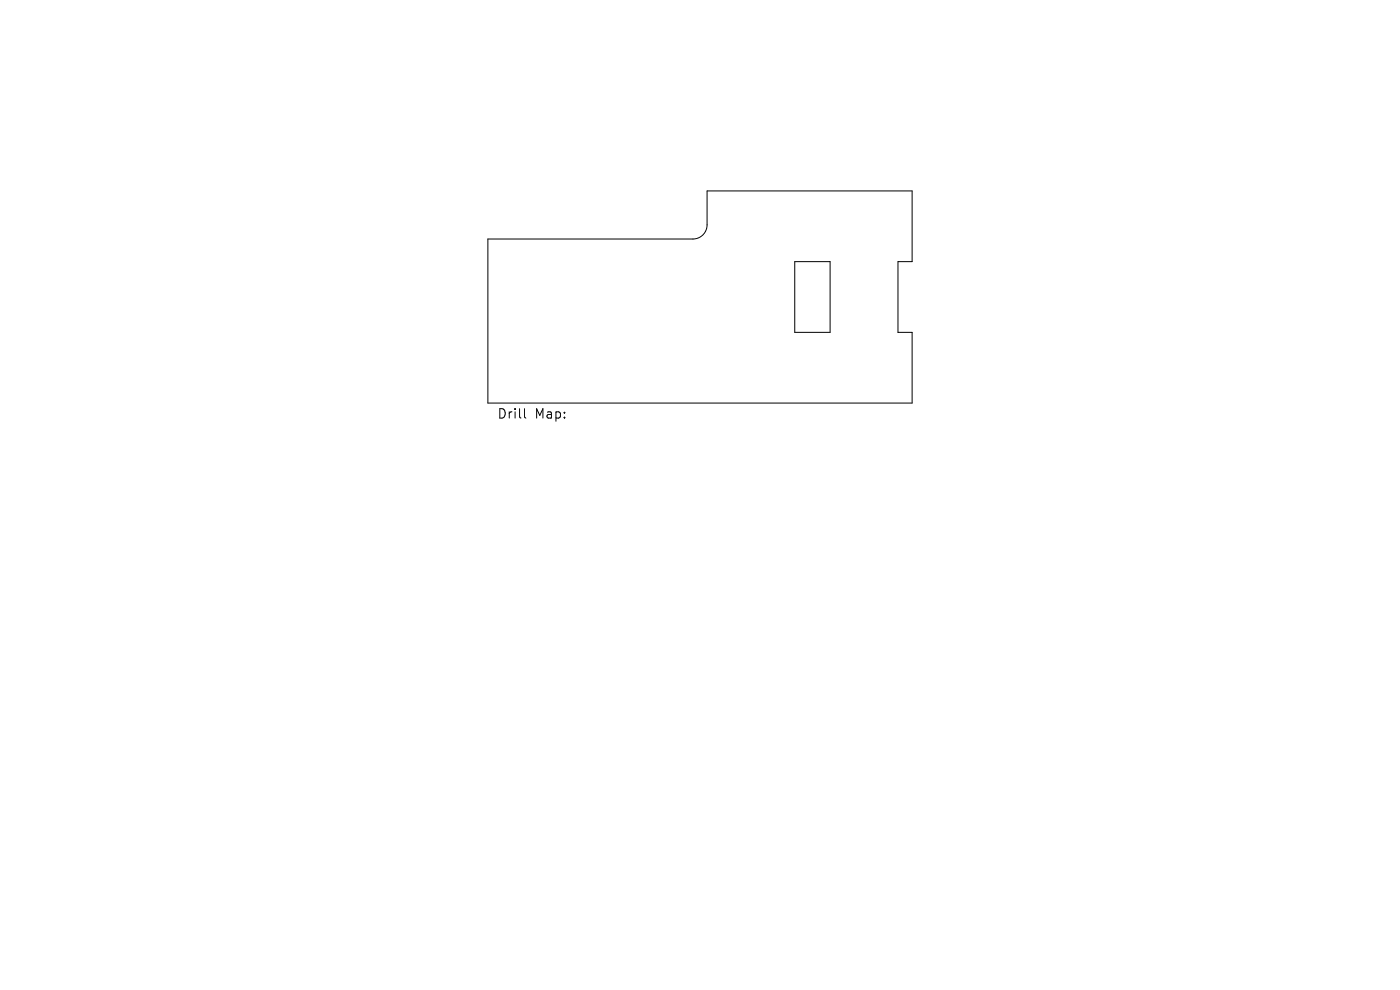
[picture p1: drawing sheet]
<svg xmlns="http://www.w3.org/2000/svg" width="297mm" height="210mm" viewBox="0 0 297 210" stroke-linecap="round" stroke-linejoin="round" font-family="sans-serif">
<defs><g id="words">
<g font-size="2.8">
<text x="105.4" y="89.1">Drill</text>
<text x="113.4" y="89.1">Map:</text>
</g>
</g></defs>
<path d="M103.5 50.7h43.5a3 3 0 0 0 3-3v-7.2h43.5v15h-3v15h3v15h-90zM168.6 55.5h7.5v15h-7.5zM111.3 86.7v1.7l.3 .3" fill="none" stroke="#000" stroke-width=".21"/>
<use href="#words"/>
</svg>
